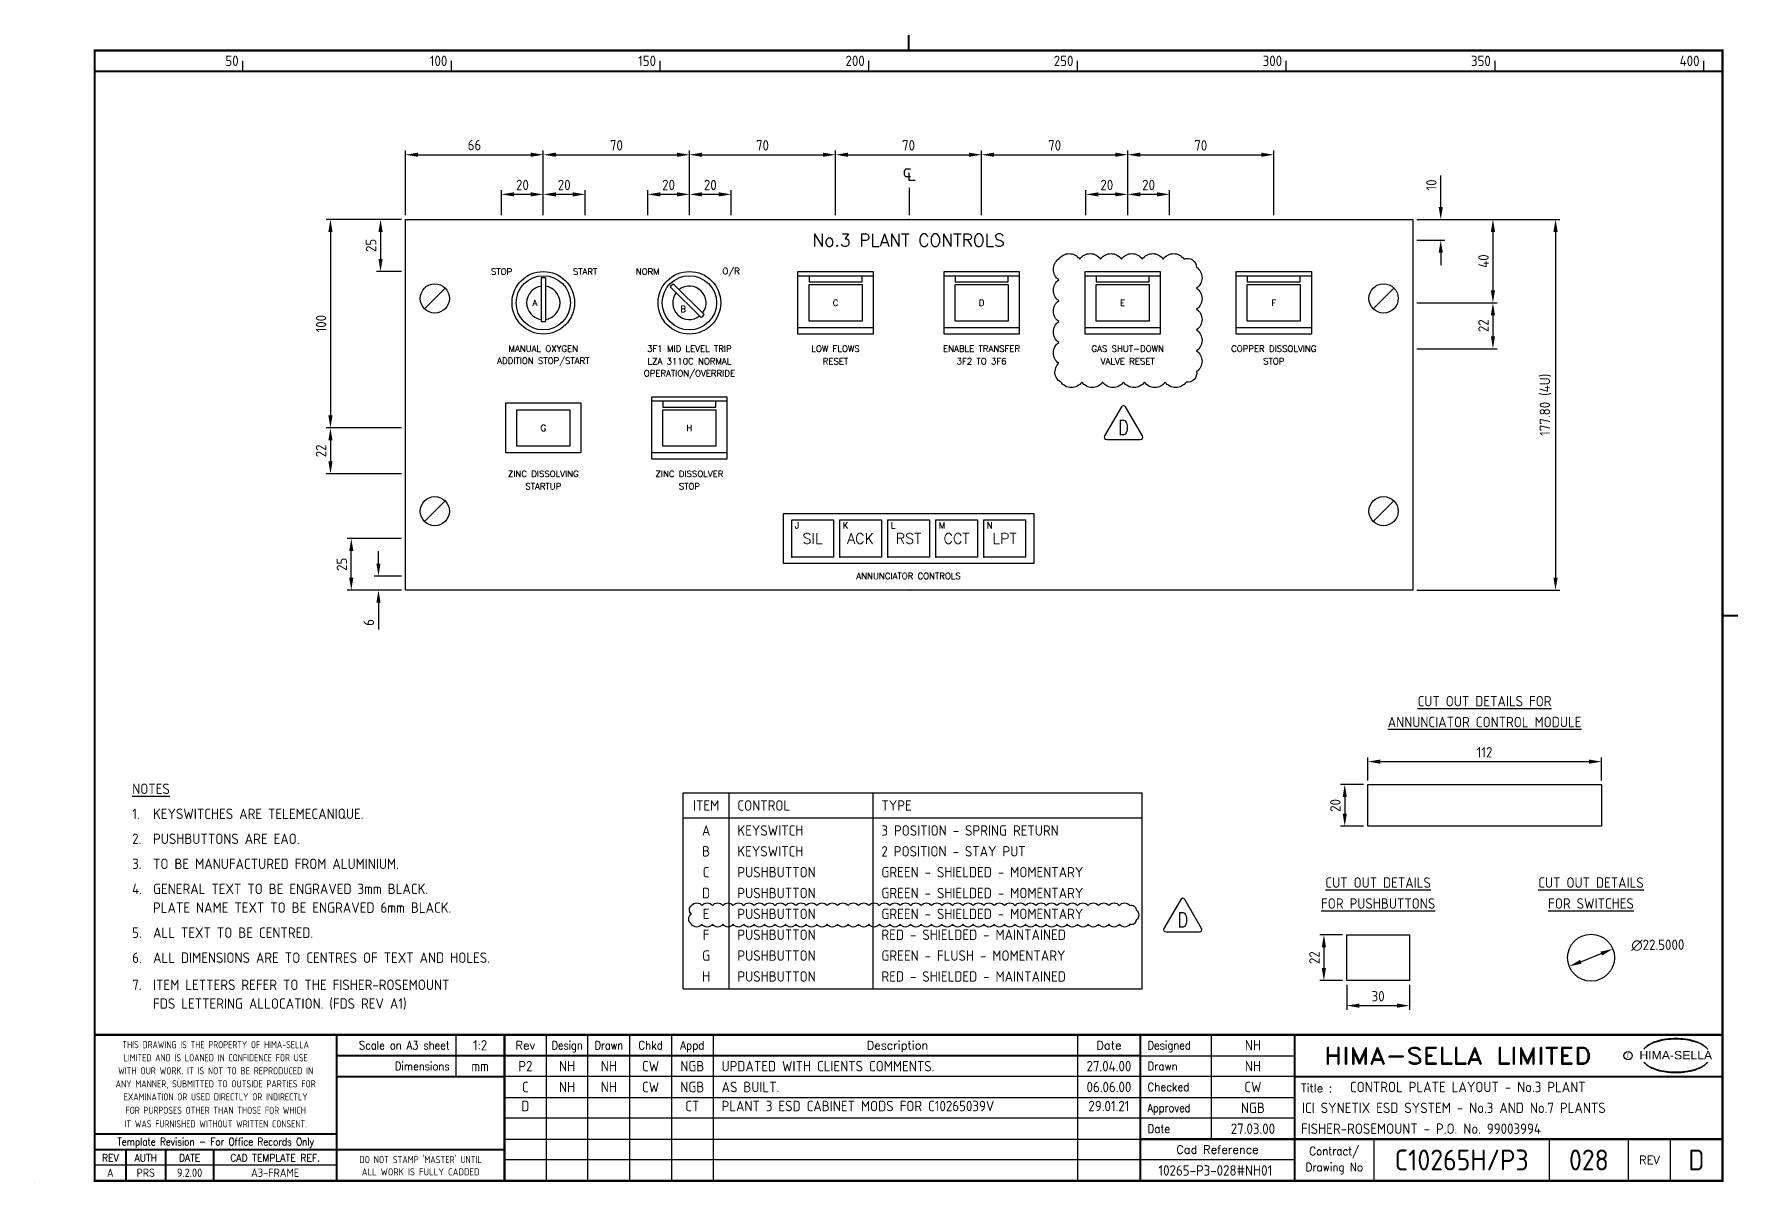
# Model space of a CAD drawing. Extents: x 0 to 817, y 0 to 551.
import ezdxf
from ezdxf.enums import TextEntityAlignment as Align

# ---------------------------------------------------------------- set-up
doc = ezdxf.new("R2010")
doc.units = 0
doc.header["$LTSCALE"] = 0.25
doc.header["$MEASUREMENT"] = 0
doc.header["$PDSIZE"] = 1
doc.layers.get('0').update_dxf_attribs({"color": 41, "linetype": 'CONTINUOUS'})
doc.layers.get('DEFPOINTS').update_dxf_attribs({"linetype": 'CONTINUOUS'})
for name, color, linetype in [('00-DRG_FRAME', 12, 'CONTINUOUS'), ('01-DRAW', 7, 'CONTINUOUS'), ('02-TEXT', 2, 'CONTINUOUS'), ('03-DIM', 3, 'CONTINUOUS')]:
    doc.layers.add(name, color=color, linetype=linetype)
doc.styles.add('ARIAL', font='arial.ttf', dxfattribs={"height": 2.5})
doc.styles.add('ISO', font='iso.shx')
doc.styles.add('ROMAND', font='ROMAND')
doc.styles.add('ROMANS', font='romans.shx')
doc.dimstyles.get("Standard").update_dxf_attribs({"dimscale": 2, "dimtxt": 2.5, "dimasz": 3, "dimexe": 1, "dimexo": 1, "dimgap": 1, "dimtad": 1, "dimdec": 4, "dimzin": 0, "dimdsep": 46, "dimtxsty": 'ISO', "dimcen": -3, "dimclrd": 256, "dimclre": 256, "dimclrt": 2, "dimadec": 0, "dimazin": 0, "dimtfac": 1, "dimtdec": 4, "dimtofl": 0, "dimtmove": 0, "dimatfit": 0, "dimfxl": 1, "dimtolj": 1, "dimtzin": 0, "dimarcsym": 0})

msp = doc.modelspace()

# ---------------------------------------------------------------- texts
at = {"layer": '00-DRG_FRAME', "style": 'ISO'}
for s, p in [('50', (98, 535.5)), ('100', (198, 535.5)), ('150', (298, 535.5)), ('200', (398, 535.5)), ('250', (498, 535.5)), ('300', (598, 535.5)), ('350', (698, 535.5)), ('400', (798, 535.5))]:
    msp.add_text(s, height=5, dxfattribs=at).set_placement(p, align=Align.RIGHT)
at = {"layer": '00-DRG_FRAME', "color": 3, "style": 'ISO'}
for s, width, p in [('THIS DRAWING IS THE PROPERTY OF HIMA-SELLA', 0.9, (87, 66.28868)), ("DO NOT STAMP 'MASTER' UNTIL", 0.95, (185.2, 11.53868))]:
    msp.add_text(s, height=3.4, dxfattribs=dict(at, width=width)).set_placement(p, align=Align.MIDDLE)
at = {"layer": '00-DRG_FRAME', "color": 4, "style": 'ROMAND', "width": 0.87}
for s, p in [('Scale on A3 sheet', (199.07891, 63.99295)), ('Dimensions', (199.07891, 54.01389))]:
    msp.add_text(s, height=4, dxfattribs=at).set_placement(p, align=Align.RIGHT)
at = {"layer": '00-DRG_FRAME', "color": 4, "style": 'ROMAND'}
for s, p in [('Rev', (235.4, 64)), ('Description', (413.7, 64)), ('Date', (515, 64))]:
    msp.add_text(s, height=4, dxfattribs=at).set_placement(p, align=Align.CENTER)
for s, width, p in [('Design', 0.85, (255.4, 64)), ('Drawn', 0.85, (275.4, 64)), ('Chkd', 0.9, (295.4, 64)), ('Appd', 0.9, (315.4, 64))]:
    msp.add_text(s, height=4, dxfattribs=dict(at, width=width)).set_placement(p, align=Align.CENTER)
for s, width, p in [('Designed', 0.87, (533.5, 64)), ('Drawn', 0.9, (533.5, 54)), ('Checked', 0.9, (533.5, 44)), ('Approved', 0.85, (533.5, 34)), ('Date', 0.9, (533.5, 24))]:
    msp.add_text(s, height=4, dxfattribs=dict(at, width=width)).set_placement(p)
at = {"layer": '00-DRG_FRAME', "color": 3, "style": 'ISO'}
for s, width, p in [('LIMITED AND IS LOANED IN CONFIDENCE FOR USE', 0.9, (87, 60.03868)), ('ANY MANNER, SUBMITTED TO OUTSIDE PARTIES FOR', 0.87, (87, 47.52579)), ('WITH OUR WORK. IT IS NOT TO BE REPRODUCED IN', 0.87, (87, 53.77579)), ('EXAMINATION OR USED DIRECTLY OR INDIRECTLY', 0.9, (87, 41.27579)), ('FOR PURPOSES OTHER THAN THOSE FOR WHICH', 0.9, (87, 34.81086)), ('IT WAS FURNISHED WITHOUT WRITTEN CONSENT.', 0.9, (87, 28.31086))]:
    msp.add_text(s, height=3.4, dxfattribs=dict(at, width=width)).set_placement(p, align=Align.MIDDLE_CENTER)
at = {"layer": '00-DRG_FRAME', "style": 'ROMAND', "width": 1.15}
msp.add_text('HIMA-SELLA LIMITED', height=8, dxfattribs=at).set_placement((682.19298, 61), align=Align.MIDDLE)
at = {"layer": '00-DRG_FRAME', "color": 3, "style": 'ISO', "width": 0.9}
msp.add_text('C', height=2, dxfattribs=at).set_placement((763.68716, 60), align=Align.CENTER)
at = {"layer": '00-DRG_FRAME', "style": 'ARIAL', "width": 1.05}
msp.add_text('HIMA-SELLA', height=4, dxfattribs=at).set_placement((786.60448, 59.25852), align=Align.CENTER)
at = {"layer": '00-DRG_FRAME', "color": 4, "style": 'ROMAND'}
msp.add_text('Title :', height=4, dxfattribs=at).set_placement((607, 43.5))
for s, height, width, p in [('Template Revision - For Office Records Only', 3.6, 0.85, (87, 19.25)), ('Contract/', 4, 0.9, (623, 15)), ('REV', 3.6, 0.9, (36.5, 12)), ('AUTH', 3.6, 0.9, (53.5, 12)), ('DATE', 3.6, 0.9, (74.5, 12)), ('CAD TEMPLATE REF.', 3.6, 0.9, (115.5, 12)), ('Drawing No', 4, 0.9, (623, 7))]:
    msp.add_text(s, height=height, dxfattribs=dict(at, width=width)).set_placement(p, align=Align.MIDDLE)
for s, p in [('Cad Reference', (567, 16)), ('REV', (774, 11))]:
    msp.add_text(s, height=4, dxfattribs=at).set_placement(p, align=Align.MIDDLE)
at = {"layer": '00-DRG_FRAME', "color": 41, "style": 'ISO'}
for s, p in [('A', (36.5, 2.9)), ('PRS', (53.5, 2.9)), ('9.2.00', (74.5, 2.9)), ('A3-FRAME', (115.5, 2.9))]:
    msp.add_text(s, height=4, dxfattribs=at).set_placement(p, align=Align.CENTER)
at = {"layer": '00-DRG_FRAME', "color": 3, "style": 'ISO'}
msp.add_text('ALL WORK IS FULLY CADDED', height=3.4, dxfattribs=at).set_placement((185.2, 5.28868), align=Align.MIDDLE_CENTER)
at = {"layer": '02-TEXT'}
for s, height, style, p in [('No.3 PLANT CONTROLS', 6, 'ROMANS', (419, 452)), ('STOP', 3, 'ROMANS', (224, 437)), ('START', 3, 'ROMANS', (264, 437)), ('NORM', 3, 'ROMANS', (294, 437)), ('O/R', 3, 'ROMANS', (334, 437)), ('MANUAL OXYGEN', 3, 'ROMANS', (244, 400)), ('3F1 MID LEVEL TRIP', 3, 'ROMANS', (314, 400)), ('LOW FLOWS', 3, 'ROMANS', (384, 400)), ('ENABLE TRANSFER', 3, 'ROMANS', (454, 400)), ('GAS SHUT-DOWN', 3, 'ROMANS', (524, 400)), ('COPPER DISSOLVING', 3, 'ROMANS', (594, 400)), ('ADDITION STOP/START', 3, 'ROMANS', (244, 394)), ('LZA 3110C NORMAL', 3, 'ROMANS', (314, 394)), ('RESET', 3, 'ROMANS', (384, 394)), ('3F2 TO 3F6', 3, 'ROMANS', (454, 394)), ('VALVE RESET', 3, 'ROMANS', (524, 394)), ('STOP', 3, 'ROMANS', (594, 394)), ('OPERATION/OVERRIDE', 3, 'ROMANS', (314, 388)), ('ZINC DISSOLVING', 3, 'ROMANS', (244, 340)), ('STARTUP', 3, 'ROMANS', (244, 334)), ('ZINC DISSOLVER', 3, 'ROMANS', (314, 340)), ('STOP', 3, 'ROMANS', (314, 334)), ('SIL', 5, 'ROMANS', (373, 309)), ('ACK', 5, 'ROMANS', (396, 309)), ('RST', 5, 'ROMANS', (419, 309)), ('CCT', 5, 'ROMANS', (442, 309)), ('LPT', 5, 'ROMANS', (465, 309)), ('ANNUNCIATOR CONTROLS', 3, 'ROMANS', (419, 291)), ('%%UCUT OUT DETAILS FOR', 5, 'ISO', (695, 231)), ('%%UANNUNCIATOR CONTROL MODULE', 5, 'ISO', (695, 221)), ('ITEM', 5, 'ISO', (322, 181)), ('A', 5, 'ISO', (322, 169)), ('B', 5, 'ISO', (322, 159)), ('C', 5, 'ISO', (322, 149)), ('D', 5, 'ISO', (322, 139)), ('%%UCUT OUT DETAILS', 5, 'ISO', (644, 144)), ('%%UCUT OUT DETAILS', 5, 'ISO', (746, 144)), ('E', 5, 'ISO', (322, 129)), ('%%UFOR PUSHBUTTONS', 5, 'ISO', (644, 134)), ('%%UFOR SWITCHES', 5, 'ISO', (746, 134)), ('F', 5, 'ISO', (322, 119)), ('G', 5, 'ISO', (322, 109)), ('H', 5, 'ISO', (322, 99))]:
    msp.add_text(s, height=height, dxfattribs=dict(at, style=style)).set_placement(p, align=Align.MIDDLE)
at = {"layer": '02-TEXT', "color": 3, "style": 'ROMANS'}
for s, p in [('A', (240, 422)), ('B', (311, 419)), ('C', (384, 422)), ('D', (454, 422)), ('E', (521.55459, 422)), ('F', (594, 422)), ('G', (244, 362)), ('H', (314, 362))]:
    msp.add_text(s, height=3, dxfattribs=at).set_placement(p, align=Align.MIDDLE)
for s, p in [('J', (364.5, 315.25)), ('K', (387.5, 315.25)), ('L', (410.5, 315.25)), ('M', (433.5, 315.25)), ('N', (456.5, 315.25))]:
    msp.add_text(s, height=3, dxfattribs=at).set_placement(p, align=Align.MIDDLE_LEFT)
at = {"layer": '02-TEXT', "style": 'ISO'}
for s, p in [('%%UNOTES', (47, 189)), ('CONTROL', (337, 181)), ('TYPE', (406, 181)), ('1.', (47, 177)), ('KEYSWITCHES ARE TELEMECANIQUE.', (57, 177)), ('2.', (47, 165)), ('PUSHBUTTONS ARE EAO.', (57, 165)), ('KEYSWITCH', (337, 169)), ('3 POSITION - SPRING RETURN', (406, 169)), ('3.', (47, 153)), ('TO BE MANUFACTURED FROM ALUMINIUM.', (57, 153)), ('KEYSWITCH', (337, 159)), ('2 POSITION - STAY PUT', (406, 159)), ('PUSHBUTTON', (337, 149)), ('GREEN - SHIELDED - MOMENTARY', (406, 149)), ('4.', (47, 141)), ('GENERAL TEXT TO BE ENGRAVED 3mm BLACK.', (57, 141)), ('PUSHBUTTON', (337, 139)), ('GREEN - SHIELDED - MOMENTARY', (406, 139)), ('PLATE NAME TEXT TO BE ENGRAVED 6mm BLACK.', (57, 132)), ('PUSHBUTTON', (337, 129)), ('GREEN - SHIELDED - MOMENTARY', (406, 129)), ('5.', (47, 120)), ('ALL TEXT TO BE CENTRED.', (57, 120)), ('PUSHBUTTON', (337, 119)), ('RED - SHIELDED - MAINTAINED', (406, 119)), ('6.', (47, 108)), ('ALL DIMENSIONS ARE TO CENTRES OF TEXT AND HOLES.', (57, 108)), ('PUSHBUTTON', (337, 109)), ('GREEN - FLUSH - MOMENTARY', (406, 109)), ('PUSHBUTTON', (337, 99)), ('RED - SHIELDED - MAINTAINED', (406, 99)), ('7.', (47, 95)), ('ITEM LETTERS REFER TO THE FISHER-ROSEMOUNT', (57, 95)), ('FDS LETTERING ALLOCATION. (FDS REV A1)', (57, 86))]:
    msp.add_text(s, height=5, dxfattribs=at).set_placement(p, align=Align.MIDDLE_LEFT)

# ---------------------------------------------------------------- blocks, each defined once
blk = doc.blocks.new('A3-TITLE')
at = {"style": 'ISO'}
blk.add_attdef('TITLE_1', (318.75, 21.75), '', height=2.5, dxfattribs=at)
for tag, p in [('DRGNO', (372.5, 3)), ('REV.', (398.25, 3))]:
    blk.add_attdef(tag, text='', height=5, dxfattribs=at).set_placement(p, align=Align.CENTER)
blk = doc.blocks.new('*D9')
at = {"linetype": 'ByBlock'}
for p, q in [((390, 493), (448, 493)), ((454, 464), (454, 495))]:
    blk.add_line(p, q, dxfattribs=at)
for points in [[(390, 494), (390, 492), (384, 493)], [(448, 494), (448, 492), (454, 493)]]:
    blk.add_solid(points, dxfattribs=at)
at = {"layer": 'DEFPOINTS', "color": 0, "linetype": 'ByBlock'}
for p in [(454, 493), (384, 462), (454, 462)]:
    blk.add_point(p, dxfattribs=at)
at = {"color": 2, "linetype": 'ByBlock', "insert": (419, 497.5), "char_height": 5, "attachment_point": 5, "style": 'ISO'}
blk.add_mtext('\\A1;70', dxfattribs=at)
blk = doc.blocks.new('4U')
for p, q in [((-241.3, 0), (241.3, 0)), ((-241.3, -177.8), (-241.3, 0)), ((241.3, 0), (241.3, -177.8)), ((-222.35025, -32.95026), (-232.24974, -42.84975)), ((232.24974, -32.95026), (222.35025, -42.84975)), ((-222.35025, -134.95025), (-232.24974, -144.84974)), ((232.24974, -134.95025), (222.35025, -144.84974)), ((241.3, -177.8), (-241.3, -177.8))]:
    blk.add_line(p, q)
for centre in [(-227.3, -37.9), (227.3, -37.9), (-227.3, -139.9), (227.3, -139.9)]:
    blk.add_circle(centre, 7)
for p in [(0, 0), (0, -177.8)]:
    blk.add_point(p)
blk = doc.blocks.new('*D10')
at = {"linetype": 'ByBlock'}
for p, q in [((176, 309), (150, 309)), ((152, 290.2), (152, 303)), ((176, 284.2), (150, 284.2))]:
    blk.add_line(p, q, dxfattribs=at)
for points in [[(151, 303), (153, 303), (152, 309)], [(151, 290.2), (153, 290.2), (152, 284.2)]]:
    blk.add_solid(points, dxfattribs=at)
at = {"layer": 'DEFPOINTS', "color": 0, "linetype": 'ByBlock'}
for p in [(152, 309), (178, 309), (178, 284.2)]:
    blk.add_point(p, dxfattribs=at)
at = {"color": 2, "linetype": 'ByBlock', "insert": (147.43, 296.6), "char_height": 5, "attachment_point": 5, "rotation": 90, "style": 'ISO'}
blk.add_mtext('\\A1;25', dxfattribs=at)
blk = doc.blocks.new('*D11')
at = {"linetype": 'ByBlock'}
for p, q in [((142, 356), (142, 346)), ((176, 340), (140, 340))]:
    blk.add_line(p, q, dxfattribs=at)
for points in [[(141, 356), (143, 356), (142, 362)], [(141, 346), (143, 346), (142, 340)]]:
    blk.add_solid(points, dxfattribs=at)
at = {"layer": 'DEFPOINTS', "color": 0, "linetype": 'ByBlock'}
for p in [(178, 362), (142, 340), (178, 340)]:
    blk.add_point(p, dxfattribs=at)
at = {"color": 2, "linetype": 'ByBlock', "insert": (137.5, 351), "char_height": 5, "attachment_point": 5, "rotation": 90, "style": 'ISO'}
blk.add_mtext('\\A1;22', dxfattribs=at)
blk = doc.blocks.new('*D12')
at = {"linetype": 'ByBlock'}
for p, q in [((176, 462), (140, 462)), ((142, 456), (142, 368)), ((176, 362), (140, 362))]:
    blk.add_line(p, q, dxfattribs=at)
for points in [[(141, 456), (143, 456), (142, 462)], [(141, 368), (143, 368), (142, 362)]]:
    blk.add_solid(points, dxfattribs=at)
at = {"layer": 'DEFPOINTS', "color": 0, "linetype": 'ByBlock'}
for p in [(178, 462), (142, 362), (178, 362)]:
    blk.add_point(p, dxfattribs=at)
at = {"color": 2, "linetype": 'ByBlock', "insert": (137.5, 412), "char_height": 5, "attachment_point": 5, "rotation": 90, "style": 'ISO'}
blk.add_mtext('\\A1;100', dxfattribs=at)
blk = doc.blocks.new('*D13')
at = {"linetype": 'ByBlock'}
for p, q in [((250, 493), (308, 493)), ((314, 464), (314, 495))]:
    blk.add_line(p, q, dxfattribs=at)
for points in [[(250, 494), (250, 492), (244, 493)], [(308, 494), (308, 492), (314, 493)]]:
    blk.add_solid(points, dxfattribs=at)
at = {"layer": 'DEFPOINTS', "color": 0, "linetype": 'ByBlock'}
for p in [(314, 493), (244, 462), (314, 462)]:
    blk.add_point(p, dxfattribs=at)
at = {"color": 2, "linetype": 'ByBlock', "insert": (279, 497.5), "char_height": 5, "attachment_point": 5, "style": 'ISO'}
blk.add_mtext('\\A1;70', dxfattribs=at)
blk = doc.blocks.new('*D14')
at = {"linetype": 'ByBlock'}
for p, q in [((178, 464), (178, 495)), ((184, 493), (238, 493)), ((244, 464), (244, 495))]:
    blk.add_line(p, q, dxfattribs=at)
for points in [[(184, 494), (184, 492), (178, 493)], [(238, 494), (238, 492), (244, 493)]]:
    blk.add_solid(points, dxfattribs=at)
at = {"layer": 'DEFPOINTS', "color": 0, "linetype": 'ByBlock'}
for p in [(244, 493), (178, 462), (244, 462)]:
    blk.add_point(p, dxfattribs=at)
at = {"color": 2, "linetype": 'ByBlock', "insert": (211, 497.63), "char_height": 5, "attachment_point": 5, "style": 'ISO'}
blk.add_mtext('\\A1;66', dxfattribs=at)
blk = doc.blocks.new('*D15')
at = {"linetype": 'ByBlock'}
for p, q in [((320, 493), (378, 493)), ((384, 464), (384, 495))]:
    blk.add_line(p, q, dxfattribs=at)
for points in [[(320, 494), (320, 492), (314, 493)], [(378, 494), (378, 492), (384, 493)]]:
    blk.add_solid(points, dxfattribs=at)
at = {"layer": 'DEFPOINTS', "color": 0, "linetype": 'ByBlock'}
for p in [(384, 493), (314, 462), (384, 462)]:
    blk.add_point(p, dxfattribs=at)
at = {"color": 2, "linetype": 'ByBlock', "insert": (349, 497.5), "char_height": 5, "attachment_point": 5, "style": 'ISO'}
blk.add_mtext('\\A1;70', dxfattribs=at)
blk = doc.blocks.new('*D16')
at = {"linetype": 'ByBlock'}
blk.add_line((741.13, 106.05), (750.87, 109.95), dxfattribs=at)
for points in [[(740.75, 106.98), (741.5, 105.12), (735.55, 103.82)], [(750.5, 110.88), (751.25, 109.02), (756.45, 112.18)]]:
    blk.add_solid(points, dxfattribs=at)
at = {"layer": 'DEFPOINTS', "color": 0, "linetype": 'ByBlock'}
for p in [(756.45, 112.18), (735.55, 103.82)]:
    blk.add_point(p, dxfattribs=at)
at = {"color": 2, "linetype": 'ByBlock', "insert": (778, 114), "char_height": 5, "attachment_point": 5, "rotation": 0.5, "style": 'ISO'}
blk.add_mtext('\\A1;∅22.5000', dxfattribs=at)
blk = doc.blocks.new('*D17')
at = {"linetype": 'ByBlock'}
for p, q in [((460, 493), (518, 493)), ((524, 464), (524, 495))]:
    blk.add_line(p, q, dxfattribs=at)
for points in [[(460, 494), (460, 492), (454, 493)], [(518, 494), (518, 492), (524, 493)]]:
    blk.add_solid(points, dxfattribs=at)
at = {"layer": 'DEFPOINTS', "color": 0, "linetype": 'ByBlock'}
for p in [(524, 493), (454, 462), (524, 462)]:
    blk.add_point(p, dxfattribs=at)
at = {"color": 2, "linetype": 'ByBlock', "insert": (489, 497.5), "char_height": 5, "attachment_point": 5, "style": 'ISO'}
blk.add_mtext('\\A1;70', dxfattribs=at)
blk = doc.blocks.new('*D18')
at = {"linetype": 'ByBlock'}
for p, q in [((530, 493), (588, 493)), ((594, 464), (594, 495))]:
    blk.add_line(p, q, dxfattribs=at)
for points in [[(530, 494), (530, 492), (524, 493)], [(588, 494), (588, 492), (594, 493)]]:
    blk.add_solid(points, dxfattribs=at)
at = {"layer": 'DEFPOINTS', "color": 0, "linetype": 'ByBlock'}
for p in [(594, 493), (524, 462), (594, 462)]:
    blk.add_point(p, dxfattribs=at)
at = {"color": 2, "linetype": 'ByBlock', "insert": (559, 497.5), "char_height": 5, "attachment_point": 5, "style": 'ISO'}
blk.add_mtext('\\A1;70', dxfattribs=at)
blk = doc.blocks.new('*D19')
at = {"linetype": 'ByBlock'}
for p, q in [((639, 193), (639, 204)), ((645, 202), (745, 202)), ((751, 193), (751, 204))]:
    blk.add_line(p, q, dxfattribs=at)
for points in [[(645, 203), (645, 201), (639, 202)], [(745, 203), (745, 201), (751, 202)]]:
    blk.add_solid(points, dxfattribs=at)
at = {"layer": 'DEFPOINTS', "color": 0, "linetype": 'ByBlock'}
for p in [(751, 202), (639, 191), (751, 191)]:
    blk.add_point(p, dxfattribs=at)
at = {"color": 2, "linetype": 'ByBlock', "insert": (695, 206.5), "char_height": 5, "attachment_point": 5, "style": 'ISO'}
blk.add_mtext('\\A1;112', dxfattribs=at)
blk = doc.blocks.new('*D20')
at = {"linetype": 'ByBlock'}
for p, q in [((637, 191), (626, 191)), ((628, 185), (628, 177)), ((637, 171), (626, 171))]:
    blk.add_line(p, q, dxfattribs=at)
for points in [[(627, 185), (629, 185), (628, 191)], [(627, 177), (629, 177), (628, 171)]]:
    blk.add_solid(points, dxfattribs=at)
at = {"layer": 'DEFPOINTS', "color": 0, "linetype": 'ByBlock'}
for p in [(639, 191), (628, 171), (639, 171)]:
    blk.add_point(p, dxfattribs=at)
at = {"color": 2, "linetype": 'ByBlock', "insert": (623.5, 181), "char_height": 5, "attachment_point": 5, "rotation": 90, "style": 'ISO'}
blk.add_mtext('\\A1;20', dxfattribs=at)
blk = doc.blocks.new('*D21')
at = {"linetype": 'ByBlock'}
for p, q in [((662.6, 462), (731, 462)), ((729, 456), (729, 290.2)), ((662.6, 284.2), (731, 284.2))]:
    blk.add_line(p, q, dxfattribs=at)
for points in [[(728, 456), (730, 456), (729, 462)], [(728, 290.2), (730, 290.2), (729, 284.2)]]:
    blk.add_solid(points, dxfattribs=at)
at = {"layer": 'DEFPOINTS', "color": 0, "linetype": 'ByBlock'}
for p in [(660.6, 462), (660.6, 284.2), (729, 284.2)]:
    blk.add_point(p, dxfattribs=at)
at = {"color": 2, "linetype": 'ByBlock', "insert": (724.14, 373.1), "char_height": 5, "attachment_point": 5, "rotation": 90, "style": 'ISO'}
blk.add_mtext('\\A1;177.80 (4U)', dxfattribs=at)
blk = doc.blocks.new('A3-REVA')
at = {"style": 'ISO'}
for tag, p in [('DESIGNED', (292, 31.75)), ('A', (117.7, 26.75)), ('DES', (127.7, 26.75)), ('DRN', (137.7, 26.75)), ('CHKD', (147.7, 26.75)), ('APPD', (157.7, 26.75)), ('DATE', (258, 26.75)), ('DRAWN', (292, 26.75)), ('CHECKED', (292, 21.75)), ('APPD', (292, 16.75)), ('DATE', (292, 11.75))]:
    blk.add_attdef(tag, text='', height=2.5, dxfattribs=at).set_placement(p, align=Align.CENTER)
blk.add_attdef('DESCRIPTION', (164.7, 26.75), '', height=2.5, dxfattribs=at)
blk = doc.blocks.new('A3-REVB')
at = {"style": 'ISO'}
for tag, p in [('B', (117.7, 21.75)), ('DES', (127.7, 21.75)), ('DRN', (137.7, 21.75)), ('CHKD', (147.7, 21.75)), ('APPD', (157.7, 21.75)), ('DATE', (258, 21.75))]:
    blk.add_attdef(tag, text='', height=2.5, dxfattribs=at).set_placement(p, align=Align.CENTER)
blk.add_attdef('DESCRIPTION', (164.7, 21.75), '', height=2.5, dxfattribs=at)
blk = doc.blocks.new('A3-CONTRACT')
at = {"style": 'ISO'}
for tag, height, p in [('SCALE', 2.5, (106.86, 31.75)), ('DIMS', 2.5, (106.86, 26.75)), ('CAD-REF', 2.5, (282, 1.75)), ('CONTRACT', 5, (342, 3))]:
    blk.add_attdef(tag, text='', height=height, dxfattribs=at).set_placement(p, align=Align.CENTER)
for tag, p in [('TITLE_2', (303.75, 16.75)), ('TITLE_3', (303.5, 11.75))]:
    blk.add_attdef(tag, p, '', height=2.5, dxfattribs=at)
blk = doc.blocks.new('*D25')
at = {"linetype": 'ByBlock'}
for p, q in [((627, 119), (616, 119)), ((618, 113), (618, 103)), ((627, 97), (616, 97))]:
    blk.add_line(p, q, dxfattribs=at)
for points in [[(617, 113), (619, 113), (618, 119)], [(617, 103), (619, 103), (618, 97)]]:
    blk.add_solid(points, dxfattribs=at)
at = {"layer": 'DEFPOINTS', "color": 0, "linetype": 'ByBlock'}
for p in [(629, 119), (618, 97), (629, 97)]:
    blk.add_point(p, dxfattribs=at)
at = {"color": 2, "linetype": 'ByBlock', "insert": (613.5, 108), "char_height": 5, "attachment_point": 5, "rotation": 90, "style": 'ISO'}
blk.add_mtext('\\A1;22', dxfattribs=at)
blk = doc.blocks.new('*D26')
at = {"linetype": 'ByBlock'}
for p, q in [((629, 95), (629, 83)), ((659, 95), (659, 83)), ((635, 85), (653, 85))]:
    blk.add_line(p, q, dxfattribs=at)
for points in [[(635, 86), (635, 84), (629, 85)], [(653, 86), (653, 84), (659, 85)]]:
    blk.add_solid(points, dxfattribs=at)
at = {"layer": 'DEFPOINTS', "color": 0, "linetype": 'ByBlock'}
for p in [(629, 97), (659, 97), (659, 85)]:
    blk.add_point(p, dxfattribs=at)
at = {"color": 2, "linetype": 'ByBlock', "insert": (644, 89.5), "char_height": 5, "attachment_point": 5, "style": 'ISO'}
blk.add_mtext('\\A1;30', dxfattribs=at)
blk = doc.blocks.new('*D27')
at = {"linetype": 'ByBlock'}
for p, q in [((662.6, 462), (701, 462)), ((699, 456), (699, 428)), ((662.6, 422), (701, 422))]:
    blk.add_line(p, q, dxfattribs=at)
for points in [[(698, 456), (700, 456), (699, 462)], [(698, 428), (700, 428), (699, 422)]]:
    blk.add_solid(points, dxfattribs=at)
at = {"layer": 'DEFPOINTS', "color": 0, "linetype": 'ByBlock'}
for p in [(660.6, 462), (660.6, 422), (699, 422)]:
    blk.add_point(p, dxfattribs=at)
at = {"color": 2, "linetype": 'ByBlock', "insert": (694.5, 442), "char_height": 5, "attachment_point": 5, "rotation": 90, "style": 'ISO'}
blk.add_mtext('\\A1;40', dxfattribs=at)
blk = doc.blocks.new('*D28')
at = {"linetype": 'ByBlock'}
for p, q in [((662.6, 422), (701, 422)), ((699, 416), (699, 406)), ((662.6, 400), (701, 400))]:
    blk.add_line(p, q, dxfattribs=at)
for points in [[(698, 416), (700, 416), (699, 422)], [(698, 406), (700, 406), (699, 400)]]:
    blk.add_solid(points, dxfattribs=at)
at = {"layer": 'DEFPOINTS', "color": 0, "linetype": 'ByBlock'}
for p in [(660.6, 422), (660.6, 400), (699, 400)]:
    blk.add_point(p, dxfattribs=at)
at = {"color": 2, "linetype": 'ByBlock', "insert": (694.5, 411), "char_height": 5, "attachment_point": 5, "rotation": 90, "style": 'ISO'}
blk.add_mtext('\\A1;22', dxfattribs=at)
blk = doc.blocks.new('*D29')
at = {"linetype": 'ByBlock'}
for p, q in [((176, 462), (164, 462)), ((166, 456), (166, 443)), ((176, 437), (164, 437))]:
    blk.add_line(p, q, dxfattribs=at)
for points in [[(165, 456), (167, 456), (166, 462)], [(165, 443), (167, 443), (166, 437)]]:
    blk.add_solid(points, dxfattribs=at)
at = {"layer": 'DEFPOINTS', "color": 0, "linetype": 'ByBlock'}
for p in [(178, 462), (166, 437), (178, 437)]:
    blk.add_point(p, dxfattribs=at)
at = {"color": 2, "linetype": 'ByBlock', "insert": (161.43, 449.5), "char_height": 5, "attachment_point": 5, "rotation": 90, "style": 'ISO'}
blk.add_mtext('\\A1;25', dxfattribs=at)
blk = doc.blocks.new('*D30')
at = {"linetype": 'ByBlock'}
for p, q in [((224, 464), (224, 476)), ((238, 474), (230, 474)), ((244, 464), (244, 476))]:
    blk.add_line(p, q, dxfattribs=at)
for points in [[(230, 475), (230, 473), (224, 474)], [(238, 475), (238, 473), (244, 474)]]:
    blk.add_solid(points, dxfattribs=at)
at = {"layer": 'DEFPOINTS', "color": 0, "linetype": 'ByBlock'}
for p in [(224, 474), (224, 462), (244, 462)]:
    blk.add_point(p, dxfattribs=at)
at = {"color": 2, "linetype": 'ByBlock', "insert": (234, 478.5), "char_height": 5, "attachment_point": 5, "style": 'ISO'}
blk.add_mtext('\\A1;20', dxfattribs=at)
blk = doc.blocks.new('*D31')
at = {"linetype": 'ByBlock'}
for p, q in [((244, 464), (244, 476)), ((258, 474), (250, 474)), ((264, 464), (264, 476))]:
    blk.add_line(p, q, dxfattribs=at)
for points in [[(250, 475), (250, 473), (244, 474)], [(258, 475), (258, 473), (264, 474)]]:
    blk.add_solid(points, dxfattribs=at)
at = {"layer": 'DEFPOINTS', "color": 0, "linetype": 'ByBlock'}
for p in [(244, 474), (244, 462), (264, 462)]:
    blk.add_point(p, dxfattribs=at)
at = {"color": 2, "linetype": 'ByBlock', "insert": (254, 478.5), "char_height": 5, "attachment_point": 5, "style": 'ISO'}
blk.add_mtext('\\A1;20', dxfattribs=at)
blk = doc.blocks.new('*D33')
at = {"linetype": 'ByBlock'}
for p, q in [((314, 464), (314, 476)), ((328, 474), (320, 474)), ((334, 464), (334, 476))]:
    blk.add_line(p, q, dxfattribs=at)
for points in [[(320, 475), (320, 473), (314, 474)], [(328, 475), (328, 473), (334, 474)]]:
    blk.add_solid(points, dxfattribs=at)
at = {"layer": 'DEFPOINTS', "color": 0, "linetype": 'ByBlock'}
for p in [(314, 474), (314, 462), (334, 462)]:
    blk.add_point(p, dxfattribs=at)
at = {"color": 2, "linetype": 'ByBlock', "insert": (324, 478.5), "char_height": 5, "attachment_point": 5, "style": 'ISO'}
blk.add_mtext('\\A1;20', dxfattribs=at)
blk = doc.blocks.new('*D32')
at = {"linetype": 'ByBlock'}
for p, q in [((294, 464), (294, 476)), ((308, 474), (300, 474)), ((314, 464), (314, 476))]:
    blk.add_line(p, q, dxfattribs=at)
for points in [[(300, 475), (300, 473), (294, 474)], [(308, 475), (308, 473), (314, 474)]]:
    blk.add_solid(points, dxfattribs=at)
at = {"layer": 'DEFPOINTS', "color": 0, "linetype": 'ByBlock'}
for p in [(294, 474), (294, 462), (314, 462)]:
    blk.add_point(p, dxfattribs=at)
at = {"color": 2, "linetype": 'ByBlock', "insert": (304, 478.5), "char_height": 5, "attachment_point": 5, "style": 'ISO'}
blk.add_mtext('\\A1;20', dxfattribs=at)
blk = doc.blocks.new('*D34')
at = {"linetype": 'ByBlock'}
for p, q in [((524, 464), (524, 476)), ((538, 474), (530, 474)), ((544, 464), (544, 476))]:
    blk.add_line(p, q, dxfattribs=at)
for points in [[(530, 475), (530, 473), (524, 474)], [(538, 475), (538, 473), (544, 474)]]:
    blk.add_solid(points, dxfattribs=at)
at = {"layer": 'DEFPOINTS', "color": 0, "linetype": 'ByBlock'}
for p in [(524, 474), (524, 462), (544, 462)]:
    blk.add_point(p, dxfattribs=at)
at = {"color": 2, "linetype": 'ByBlock', "insert": (534, 478.5), "char_height": 5, "attachment_point": 5, "style": 'ISO'}
blk.add_mtext('\\A1;20', dxfattribs=at)
blk = doc.blocks.new('*D35')
at = {"linetype": 'ByBlock'}
for p, q in [((504, 464), (504, 476)), ((518, 474), (510, 474)), ((524, 464), (524, 476))]:
    blk.add_line(p, q, dxfattribs=at)
for points in [[(510, 475), (510, 473), (504, 474)], [(518, 475), (518, 473), (524, 474)]]:
    blk.add_solid(points, dxfattribs=at)
at = {"layer": 'DEFPOINTS', "color": 0, "linetype": 'ByBlock'}
for p in [(504, 474), (504, 462), (524, 462)]:
    blk.add_point(p, dxfattribs=at)
at = {"color": 2, "linetype": 'ByBlock', "insert": (514, 478.5), "char_height": 5, "attachment_point": 5, "style": 'ISO'}
blk.add_mtext('\\A1;20', dxfattribs=at)
blk = doc.blocks.new('*D36')
at = {"linetype": 'ByBlock'}
for p, q in [((674, 468), (674, 483)), ((662.6, 462), (676, 462)), ((662.6, 452), (676, 452)), ((674, 446), (674, 440))]:
    blk.add_line(p, q, dxfattribs=at)
for points in [[(673, 468), (675, 468), (674, 462)], [(673, 446), (675, 446), (674, 452)]]:
    blk.add_solid(points, dxfattribs=at)
at = {"layer": 'DEFPOINTS', "color": 0, "linetype": 'ByBlock'}
for p in [(660.6, 462), (674, 462), (660.6, 452)]:
    blk.add_point(p, dxfattribs=at)
at = {"color": 2, "linetype": 'ByBlock', "insert": (669.5, 478.5), "char_height": 5, "attachment_point": 5, "rotation": 90, "style": 'ISO'}
blk.add_mtext('\\A1;10', dxfattribs=at)
blk = doc.blocks.new('*D37')
at = {"linetype": 'ByBlock'}
for p, q in [((165, 297), (165, 303)), ((176, 291), (163, 291)), ((176, 284.2), (163, 284.2)), ((165, 278.2), (165, 265.32))]:
    blk.add_line(p, q, dxfattribs=at)
for points in [[(164, 297), (166, 297), (165, 291)], [(164, 278.2), (166, 278.2), (165, 284.2)]]:
    blk.add_solid(points, dxfattribs=at)
at = {"layer": 'DEFPOINTS', "color": 0, "linetype": 'ByBlock'}
for p in [(178, 291), (165, 284.2), (178, 284.2)]:
    blk.add_point(p, dxfattribs=at)
at = {"color": 2, "linetype": 'ByBlock', "insert": (160.37, 268.76), "char_height": 5, "attachment_point": 5, "rotation": 90, "style": 'ISO'}
blk.add_mtext('\\A1;6', dxfattribs=at)
blk = doc.blocks.new('TRI-D')
at = {"layer": '01-DRAW'}
blk.add_lwpolyline([(-0.26, 2.55), (-2.34, -1.05, 0.57735), (-2.08, -1.5), (2.08, -1.5, 0.57735), (2.34, -1.05), (0.26, 2.55, 0.57735)], format="xyb", close=True, dxfattribs=at)
at = {"layer": '02-TEXT', "color": 2, "style": 'ROMANS', "width": 0.8}
blk.add_text('D', height=1.8, dxfattribs=at).set_placement((0, 0), align=Align.MIDDLE)

# ---------------------------------------------------------------- dimensions: what is measured, and where the dimension line sits
at = {"layer": '03-DIM'}
for base, p1, p2, text, override, picture, middle in [((244, 493), (178, 462), (244, 462), '66', {"dimscale": 2, "dimtxt": 2.5, "dimasz": 3, "dimexe": 1, "dimexo": 1, "dimgap": 1, "dimtad": 1, "dimtih": 0, "dimtoh": 0, "dimtxsty": 'ISO', "dimcen": 3, "dimclrd": 256, "dimclre": 256, "dimclrt": 2}, '*D14', (211, 497.62795)), ((314, 493), (244, 462), (314, 462), '70', {"dimscale": 2, "dimtxt": 2.5, "dimasz": 3, "dimexe": 1, "dimexo": 1, "dimgap": 1, "dimtad": 1, "dimtih": 0, "dimtoh": 0, "dimtxsty": 'ISO', "dimse1": 1, "dimclrd": 256, "dimclre": 256, "dimclrt": 2, "dimtmove": 2, "dimatfit": 3}, '*D13', (279, 497.50109)), ((384, 493), (314, 462), (384, 462), '70', {"dimscale": 2, "dimtxt": 2.5, "dimasz": 3, "dimexe": 1, "dimexo": 1, "dimgap": 1, "dimtad": 1, "dimtih": 0, "dimtoh": 0, "dimtxsty": 'ISO', "dimse1": 1, "dimclrd": 256, "dimclre": 256, "dimclrt": 2, "dimtmove": 2, "dimatfit": 3}, '*D15', (349, 497.50109)), ((454, 493), (384, 462), (454, 462), '70', {"dimscale": 2, "dimtxt": 2.5, "dimasz": 3, "dimexe": 1, "dimexo": 1, "dimgap": 1, "dimtad": 1, "dimtih": 0, "dimtoh": 0, "dimtxsty": 'ISO', "dimse1": 1, "dimclrd": 256, "dimclre": 256, "dimclrt": 2, "dimtmove": 2, "dimatfit": 3}, '*D9', (419, 497.50109)), ((524, 493), (454, 462), (524, 462), '70', {"dimscale": 2, "dimtxt": 2.5, "dimasz": 3, "dimexe": 1, "dimexo": 1, "dimgap": 1, "dimtad": 1, "dimtih": 0, "dimtoh": 0, "dimtxsty": 'ISO', "dimse1": 1, "dimclrd": 256, "dimclre": 256, "dimclrt": 2, "dimtmove": 2, "dimatfit": 3}, '*D17', (489, 497.50109)), ((594, 493), (524, 462), (594, 462), '70', {"dimscale": 2, "dimtxt": 2.5, "dimasz": 3, "dimexe": 1, "dimexo": 1, "dimgap": 1, "dimtad": 1, "dimtih": 0, "dimtoh": 0, "dimtxsty": 'ISO', "dimse1": 1, "dimclrd": 256, "dimclre": 256, "dimclrt": 2, "dimtmove": 2, "dimatfit": 3}, '*D18', (559, 497.50109)), ((224, 474), (244, 462), (224, 462), '20', {"dimscale": 2, "dimtxt": 2.5, "dimasz": 3, "dimexe": 1, "dimexo": 1, "dimgap": 1, "dimtad": 1, "dimtih": 0, "dimtoh": 0, "dimtxsty": 'ISO', "dimclrd": 256, "dimclre": 256, "dimclrt": 2}, '*D30', (234, 478.50109)), ((244, 474), (264, 462), (244, 462), '20', {"dimscale": 2, "dimtxt": 2.5, "dimasz": 3, "dimexe": 1, "dimexo": 1, "dimgap": 1, "dimtad": 1, "dimtih": 0, "dimtoh": 0, "dimtxsty": 'ISO', "dimclrd": 256, "dimclre": 256, "dimclrt": 2, "dimtmove": 2, "dimatfit": 3}, '*D31', (254, 478.50109)), ((294, 474), (314, 462), (294, 462), '20', {"dimscale": 2, "dimtxt": 2.5, "dimasz": 3, "dimexe": 1, "dimexo": 1, "dimgap": 1, "dimtad": 1, "dimtih": 0, "dimtoh": 0, "dimtxsty": 'ISO', "dimclrd": 256, "dimclre": 256, "dimclrt": 2, "dimtmove": 2, "dimatfit": 3}, '*D32', (304, 478.50109)), ((314, 474), (334, 462), (314, 462), '20', {"dimscale": 2, "dimtxt": 2.5, "dimasz": 3, "dimexe": 1, "dimexo": 1, "dimgap": 1, "dimtad": 1, "dimtih": 0, "dimtoh": 0, "dimtxsty": 'ISO', "dimclrd": 256, "dimclre": 256, "dimclrt": 2, "dimtmove": 2, "dimatfit": 3}, '*D33', (324, 478.50109)), ((504, 474), (524, 462), (504, 462), '20', {"dimscale": 2, "dimtxt": 2.5, "dimasz": 3, "dimexe": 1, "dimexo": 1, "dimgap": 1, "dimtad": 1, "dimtih": 0, "dimtoh": 0, "dimtxsty": 'ISO', "dimclrd": 256, "dimclre": 256, "dimclrt": 2, "dimtmove": 2, "dimatfit": 3}, '*D35', (514, 478.50109)), ((524, 474), (544, 462), (524, 462), '20', {"dimscale": 2, "dimtxt": 2.5, "dimasz": 3, "dimexe": 1, "dimexo": 1, "dimgap": 1, "dimtad": 1, "dimtih": 0, "dimtoh": 0, "dimtxsty": 'ISO', "dimclrd": 256, "dimclre": 256, "dimclrt": 2, "dimtmove": 2, "dimatfit": 3}, '*D34', (534, 478.50109)), ((751, 202), (639, 191), (751, 191), '112', {"dimscale": 2, "dimtxt": 2.5, "dimasz": 3, "dimexe": 1, "dimexo": 1, "dimgap": 1, "dimtad": 1, "dimtih": 0, "dimtoh": 0, "dimtxsty": 'ISO', "dimclrd": 256, "dimclre": 256, "dimclrt": 2, "dimtmove": 2, "dimatfit": 3}, '*D19', (695, 206.5)), ((659, 85), (629, 97), (659, 97), '30', {"dimscale": 2, "dimtxt": 2.5, "dimasz": 3, "dimexe": 1, "dimexo": 1, "dimgap": 1, "dimtad": 1, "dimtih": 0, "dimtoh": 0, "dimtxsty": 'ISO', "dimclrd": 256, "dimclre": 256, "dimclrt": 2, "dimtmove": 2, "dimatfit": 3}, '*D26', (644, 89.50109))]:
    dim = msp.add_linear_dim(base=base, p1=p1, p2=p2, text=text, dimstyle='STANDARD', override=override, dxfattribs=at)
    dim.commit()
    dim.dimension.update_dxf_attribs({"geometry": picture, "text_midpoint": middle})
for base, p1, p2, text, override, picture, middle in [((674, 462), (660.6, 452), (660.6, 462), '10', {"dimscale": 2, "dimtxt": 2.5, "dimasz": 3, "dimexe": 1, "dimexo": 1, "dimgap": 1, "dimtad": 1, "dimtih": 0, "dimtoh": 0, "dimtxsty": 'ISO', "dimclrd": 256, "dimclre": 256, "dimclrt": 2, "dimatfit": 2}, '*D36', (669.49891, 478.49891)), ((142, 362), (178, 462), (178, 362), '100', {"dimscale": 2, "dimtxt": 2.5, "dimasz": 3, "dimexe": 1, "dimexo": 1, "dimgap": 1, "dimtad": 1, "dimtih": 0, "dimtoh": 0, "dimtxsty": 'ISO', "dimclrd": 256, "dimclre": 256, "dimclrt": 2, "dimtmove": 2, "dimatfit": 3}, '*D12', (137.49891, 412)), ((166, 437), (178, 462), (178, 437), '25', {"dimscale": 2, "dimtxt": 2.5, "dimasz": 3, "dimexe": 1, "dimexo": 1, "dimgap": 1, "dimtad": 1, "dimtih": 0, "dimtoh": 0, "dimtxsty": 'ISO', "dimclrd": 256, "dimclre": 256, "dimclrt": 2, "dimtmove": 2, "dimatfit": 3}, '*D29', (161.43274, 449.5)), ((729, 284.2), (660.6, 462), (660.6, 284.2), '177.80 (4U)', {"dimscale": 2, "dimtxt": 2.5, "dimasz": 3, "dimexe": 1, "dimexo": 1, "dimgap": 1, "dimtad": 1, "dimtih": 0, "dimtoh": 0, "dimtxsty": 'ISO', "dimclrd": 256, "dimclre": 256, "dimclrt": 2, "dimtmove": 2, "dimatfit": 3}, '*D21', (724.13593, 373.1)), ((699, 422), (660.6, 462), (660.6, 422), '40', {"dimscale": 2, "dimtxt": 2.5, "dimasz": 3, "dimexe": 1, "dimexo": 1, "dimgap": 1, "dimtad": 1, "dimtih": 0, "dimtoh": 0, "dimtxsty": 'ISO', "dimclrd": 256, "dimclre": 256, "dimclrt": 2, "dimtmove": 2, "dimatfit": 3}, '*D27', (694.49891, 442)), ((699, 400), (660.6, 422), (660.6, 400), '22', {"dimscale": 2, "dimtxt": 2.5, "dimasz": 3, "dimexe": 1, "dimexo": 1, "dimgap": 1, "dimtad": 1, "dimtih": 0, "dimtoh": 0, "dimtxsty": 'ISO', "dimclrd": 256, "dimclre": 256, "dimclrt": 2, "dimtmove": 2, "dimatfit": 3}, '*D28', (694.5, 411)), ((142, 340), (178, 362), (178, 340), '22', {"dimscale": 2, "dimtxt": 2.5, "dimasz": 3, "dimexe": 1, "dimexo": 1, "dimgap": 1, "dimtad": 1, "dimtih": 0, "dimtoh": 0, "dimtxsty": 'ISO', "dimse1": 1, "dimclrd": 256, "dimclre": 256, "dimclrt": 2, "dimtmove": 2, "dimatfit": 3}, '*D11', (137.5, 351)), ((152, 309), (178, 284.2), (178, 309), '25', {"dimscale": 2, "dimtxt": 2.5, "dimasz": 3, "dimexe": 1, "dimexo": 1, "dimgap": 1, "dimtad": 1, "dimtih": 0, "dimtoh": 0, "dimtxsty": 'ISO', "dimclrd": 256, "dimclre": 256, "dimclrt": 2, "dimtmove": 2, "dimatfit": 3}, '*D10', (147.43274, 296.6)), ((165, 284.2), (178, 291), (178, 284.2), '6', {"dimscale": 2, "dimtxt": 2.5, "dimasz": 3, "dimexe": 1, "dimexo": 1, "dimgap": 1, "dimtad": 1, "dimtih": 0, "dimtoh": 0, "dimtxsty": 'ISO', "dimclrd": 256, "dimclre": 256, "dimclrt": 2}, '*D37', (160.37205, 268.76057)), ((628, 171), (639, 191), (639, 171), '20', {"dimscale": 2, "dimtxt": 2.5, "dimasz": 3, "dimexe": 1, "dimexo": 1, "dimgap": 1, "dimtad": 1, "dimtih": 0, "dimtoh": 0, "dimtxsty": 'ISO', "dimclrd": 256, "dimclre": 256, "dimclrt": 2, "dimtmove": 2, "dimatfit": 3}, '*D20', (623.49891, 181)), ((618, 97), (629, 119), (629, 97), '22', {"dimscale": 2, "dimtxt": 2.5, "dimasz": 3, "dimexe": 1, "dimexo": 1, "dimgap": 1, "dimtad": 1, "dimtih": 0, "dimtoh": 0, "dimtxsty": 'ISO', "dimclrd": 256, "dimclre": 256, "dimclrt": 2, "dimtmove": 2, "dimatfit": 3}, '*D25', (613.5, 108))]:
    dim = msp.add_linear_dim(base=base, p1=p1, p2=p2, angle=90, text=text, dimstyle='STANDARD', override=override, dxfattribs=at)
    dim.commit()
    dim.dimension.update_dxf_attribs({"geometry": picture, "text_midpoint": middle})
dim = msp.add_diameter_dim_2p(p1=(735.55464, 103.82185), p2=(756.44536, 112.17815), dimstyle='STANDARD', override={"dimscale": 2, "dimtxt": 2.5, "dimasz": 3, "dimexe": 1, "dimexo": 1, "dimgap": 1, "dimtad": 1, "dimtih": 0, "dimtoh": 0, "dimtxsty": 'ISO', "dimclrd": 256, "dimclre": 256, "dimclrt": 2, "dimtmove": 2, "dimatfit": 3}, dxfattribs=at)
dim.commit()
dim.dimension.update_dxf_attribs({"geometry": '*D16', "text_midpoint": (778, 114), "dimtype": 163, "text_rotation": 0.5})

# ---------------------------------------------------------------- linework, layer by layer
at = {"layer": '00-DRG_FRAME'}
for p, q in [((100, 533), (100, 538)), ((200, 533), (200, 538)), ((300, 533), (300, 538)), ((400, 533), (400, 538)), ((500, 533), (500, 538)), ((600, 533), (600, 538)), ((700, 533), (700, 538)), ((800, 533), (800, 538)), ((202.02303, 71), (202.02303, 51)), ((245.4, 71), (245.4, 1)), ((265.4, 1), (265.4, 71)), ((285.4, 1), (285.4, 71)), ((305.4, 71), (305.4, 1)), ((325.4, 71), (325.4, 1)), ((500, 71), (500, 1)), ((564, 71), (564, 21)), ((530, 61), (604, 61)), ((604, 51), (225.4, 51)), ((225.4, 41), (604, 41)), ((604, 31), (225.4, 31)), ((225.4, 21), (530, 21)), ((642, 21), (642, 1)), ((726, 21), (726, 1)), ((764, 1), (764, 21)), ((784, 21), (784, 1)), ((145, 8.5), (29, 8.5)), ((604, 11), (225.4, 11)), ((0, 0), (0, 0.05))]:
    msp.add_line(p, q, dxfattribs=at)
at = {"layer": '00-DRG_FRAME', "const_width": 1}
for points in [[(419, 543), (419, 550.36)], [(419, 543), (419, 550.36)], [(29, 533), (809, 533)], [(809, 272), (816.36, 272)], [(809, 71), (29, 71)], [(145, 1), (145, 71)], [(225.4, 1), (225.4, 71)], [(530, 71), (530, 1)], [(604, 1), (604, 71)], [(530, 61), (145, 61)], [(225.4, 51), (145, 51)], [(809, 51), (604, 51)], [(29, 23.5), (145, 23.5)], [(29, 16), (145, 16)], [(44, 1), (44, 16)], [(63, 1), (63, 16)], [(86, 1), (86, 16)], [(225.4, 16), (145, 16)], [(530, 21), (809, 21)]]:
    msp.add_lwpolyline(points, dxfattribs=at)
msp.add_lwpolyline([(29, 1), (809, 1), (809, 543), (29, 543)], close=True, dxfattribs=at)
at = {"layer": '00-DRG_FRAME', "color": 3}
msp.add_circle((763.75892, 61), 2, dxfattribs=at)
for centre, radius, start, end in [((781.20805, 53.65543), 14.48012, 106.05317441, 133.50239533), ((780.22987, 56.20011), 11.96085, 122.24404615, 131.61538748), ((779.50409, 57.56377), 10.42089, 111.82056003, 122.86680233), ((783.55448, 49.39849), 19.52012, 107.59305572, 113.94515175), ((786.1983, 36.99297), 31.87334, 89.26981653, 106.39111591), ((784.19555, 47.03002), 21.97182, 96.01458197, 107.32026678), ((786.58661, 32.61984), 36.56351, 92.8916819, 97.37336364), ((786.48381, 37.72888), 31.45618, 89.78048534, 93.17379022), ((787.01067, 36.99297), 31.87334, 73.60888409, 90.73018347), ((786.72515, 37.72888), 31.45618, 86.82620978, 90.21951466), ((786.62236, 32.61984), 36.56351, 82.62663636, 87.1083181), ((789.01342, 47.03002), 21.97182, 72.67973322, 83.98541803), ((789.65449, 49.39849), 19.52012, 66.05484825, 72.40694428), ((792.00092, 53.65543), 14.48012, 46.49760467, 73.94682559), ((793.70487, 57.56377), 10.42089, 57.13319767, 68.17943997), ((792.9791, 56.20011), 11.96085, 48.38461252, 57.75595385), ((781.7525, 54.02707), 14.59986, 130.41903449, 136.05700546), ((781.7525, 68.08997), 14.59986, 223.94299454, 229.58096551), ((781.20805, 68.4616), 14.48012, 226.49760467, 253.94682559), ((792.00092, 68.4616), 14.48012, 286.05317441, 313.50239533), ((791.45647, 54.02707), 14.59986, 43.94299454, 49.58096551), ((791.45647, 68.08997), 14.59986, 310.41903449, 316.05700546), ((780.22987, 65.91693), 11.96085, 228.38461252, 237.75595385), ((779.50409, 64.55327), 10.42089, 237.13319767, 248.17943997), ((783.55448, 72.71855), 19.52012, 246.05484825, 252.40694428), ((786.1983, 85.12406), 31.87334, 253.60888409, 270.73018347), ((784.19555, 75.08701), 21.97182, 252.67973322, 263.98541803), ((786.58661, 89.49719), 36.56351, 262.62663636, 267.1083181), ((786.48381, 84.38816), 31.45618, 266.82620978, 270.21951466), ((787.01067, 85.12406), 31.87334, 269.26981653, 286.39111591), ((786.72515, 84.38816), 31.45618, 269.78048534, 273.17379022), ((786.62236, 89.49719), 36.56351, 272.8916819, 277.37336364), ((789.01342, 75.08701), 21.97182, 276.01458197, 287.32026678), ((789.65449, 72.71855), 19.52012, 287.59305572, 293.94515175), ((793.70487, 64.55327), 10.42089, 291.82056003, 302.86680233), ((792.9791, 65.91693), 11.96085, 302.24404615, 311.61538748)]:
    msp.add_arc(centre, radius, start, end, dxfattribs=at)
at = {"layer": '01-DRAW'}
for p, q in [((243, 433.94427), (243, 413.05573)), ((245, 433.94427), (245, 413.05573)), ((366, 435), (402, 435)), ((436, 435), (472, 435)), ((503.55459, 435), (539.55459, 435)), ((576, 435), (612, 435)), ((304.84702, 429.73877), (319.61745, 414.96834)), ((306.26123, 431.15298), (321.03166, 416.38255)), ((402, 410), (366, 410)), ((472, 410), (436, 410)), ((539.55459, 410), (503.55459, 410)), ((612, 410), (576, 410)), ((296, 375), (332, 375)), ((332, 350), (296, 350)), ((311, 93), (311, 187)), ((311, 187), (531, 187)), ((333, 93), (333, 187)), ((402, 93), (402, 187)), ((531, 93), (531, 187)), ((311, 175), (531, 175)), ((311, 93), (531, 93))]:
    msp.add_line(p, q, dxfattribs=at)
for points in [[(491, 443, -0.52056705), (501, 443, -0.52056705), (511, 443, -0.52056705), (521, 443, -0.52056705), (531, 443, -0.52056705), (541, 443, -0.52056705), (551, 443, -0.52056705), (557, 439, -0.52056705), (557, 429, -0.52056705), (557, 419, -0.52056705), (557, 409, -0.52056705), (557, 399, -0.52056705), (557, 389, -0.52056705), (552, 384, -0.52056705), (542, 384, -0.52056705), (532, 384, -0.52056705), (522, 384, -0.52056705), (512, 384, -0.52056705), (502, 384, -0.52056705), (492, 384, -0.52056705), (491, 393, -0.52056705), (491, 403, -0.52056705), (491, 413, -0.52056705), (491, 423, -0.52056705), (491, 433, -0.52056705)], [(315, 133, -0.52056705), (320, 133, -0.52056705), (325, 133, -0.52056705), (330, 133, -0.52056705), (335, 133, -0.52056705), (340, 133, -0.52056705), (345, 133, -0.52056705), (350, 133, -0.52056705), (355, 133, -0.52056705), (360, 133, -0.52056705), (365, 133, -0.52056705), (370, 133, -0.52056705), (375, 133, -0.52056705), (380, 133, -0.52056705), (385, 133, -0.52056705), (390, 133, -0.52056705), (395, 133, -0.52056705), (400, 133, -0.52056705), (405, 133, -0.52056705), (410, 133, -0.52056705), (415, 133, -0.52056705), (420, 133, -0.52056705), (425, 133, -0.52056705), (430, 133, -0.52056705), (435, 133, -0.52056705), (440, 133, -0.52056705), (445, 133, -0.52056705), (450, 133, -0.52056705), (455, 133, -0.52056705), (460, 133, -0.52056705), (465, 133, -0.52056705), (470, 133, -0.52056705), (475, 133, -0.52056705), (480, 133, -0.52056705), (485, 133, -0.52056705), (490, 133, -0.52056705), (495, 133, -0.52056705), (500, 133, -0.52056705), (505, 133, -0.52056705), (510, 133, -0.52056705), (515, 133, -0.52056705), (520, 133, -0.52056705), (525, 133, -0.52056705), (528, 131, -0.52056705), (528, 126, -0.52056705), (525, 124, -0.52056705), (520, 124, -0.52056705), (515, 124, -0.52056705), (510, 124, -0.52056705), (505, 124, -0.52056705), (500, 124, -0.52056705), (495, 124, -0.52056705), (490, 124, -0.52056705), (485, 124, -0.52056705), (480, 124, -0.52056705), (475, 124, -0.52056705), (470, 124, -0.52056705), (465, 124, -0.52056705), (460, 124, -0.52056705), (455, 124, -0.52056705), (450, 124, -0.52056705), (445, 124, -0.52056705), (440, 124, -0.52056705), (435, 124, -0.52056705), (430, 124, -0.52056705), (425, 124, -0.52056705), (420, 124, -0.52056705), (415, 124, -0.52056705), (410, 124, -0.52056705), (405, 124, -0.52056705), (400, 124, -0.52056705), (395, 124, -0.52056705), (390, 124, -0.52056705), (385, 124, -0.52056705), (380, 124, -0.52056705), (375, 124, -0.52056705), (370, 124, -0.52056705), (365, 124, -0.52056705), (360, 124, -0.52056705), (355, 124, -0.52056705), (350, 124, -0.52056705), (345, 124, -0.52056705), (340, 124, -0.52056705), (335, 124, -0.52056705), (330, 124, -0.52056705), (325, 124, -0.52056705), (320, 124, -0.52056705), (315, 124, -0.52056705), (315, 129, -0.52056705)]]:
    msp.add_lwpolyline(points, format="xyb", close=True, dxfattribs=at)
for points in [[(366, 437), (402, 437), (402, 407), (366, 407)], [(436, 437), (472, 437), (472, 407), (436, 407)], [(503.55459, 437), (539.55459, 437), (539.55459, 407), (503.55459, 407)], [(576, 437), (612, 437), (612, 407), (576, 407)], [(371.3, 413.25), (371.3, 430.75), (396.7, 430.75), (396.7, 413.25)], [(441.3, 413.25), (441.3, 430.75), (466.7, 430.75), (466.7, 413.25)], [(508.85459, 413.25), (508.85459, 430.75), (534.25459, 430.75), (534.25459, 413.25)], [(581.3, 413.25), (581.3, 430.75), (606.7, 430.75), (606.7, 413.25)], [(296, 377), (332, 377), (332, 347), (296, 347)], [(226, 350), (226, 374), (262, 374), (262, 350)], [(231.3, 353.25), (231.3, 370.75), (256.7, 370.75), (256.7, 353.25)], [(301.3, 353.25), (301.3, 370.75), (326.7, 370.75), (326.7, 353.25)], [(359, 297), (359, 321), (479, 321), (479, 297)], [(383, 318), (383, 300), (363, 300), (363, 318), (383, 318)], [(406, 318), (406, 300), (386, 300), (386, 318), (406, 318)], [(429, 318), (429, 300), (409, 300), (409, 318), (429, 318)], [(452, 318), (452, 300), (432, 300), (432, 318), (452, 318)], [(475, 318), (475, 300), (455, 300), (455, 318), (475, 318)], [(639, 171), (639, 191), (751, 191), (751, 171)], [(629, 97), (629, 119), (659, 119), (659, 97)]]:
    msp.add_lwpolyline(points, close=True, dxfattribs=at)
for points in [[(371.3, 435), (371.3, 432), (396.7, 432), (396.7, 435)], [(441.3, 435), (441.3, 432), (466.7, 432), (466.7, 435)], [(508.85459, 435), (508.85459, 432), (534.25459, 432), (534.25459, 435)], [(581.3, 435), (581.3, 432), (606.7, 432), (606.7, 435)], [(301.3, 375), (301.3, 372), (326.7, 372), (326.7, 375)]]:
    msp.add_lwpolyline(points, dxfattribs=at)
for centre, radius in [((244, 422), 15), ((244, 422), 13), ((314, 422), 15), ((314, 422), 13), ((746, 108), 11.25)]:
    msp.add_circle(centre, radius, dxfattribs=at)
for centre, radius, start, end in [((244, 425), 9, 83.62062979, 96.37937021), ((244, 422), 8, 97.18075578, 262.81924422), ((244, 422), 8, 277.18075578, 82.81924422), ((311.87868, 424.12132), 9, 128.62062979, 141.37937021), ((314, 422), 8, 142.18075578, 307.81924422), ((314, 422), 8, 322.18075578, 127.81924422), ((244, 422), 9, 263.62062979, 276.37937021), ((314, 422), 9, 308.62062979, 321.37937021)]:
    msp.add_arc(centre, radius, start, end, dxfattribs=at)
at = {"layer": '02-TEXT'}
for p, q in [((417.10007, 483.4), (417.10007, 485.275)), ((418.03757, 486.2125), (419.91257, 486.2125)), ((419.91257, 482.4625), (418.03757, 482.4625)), ((419.3, 480.5875), (419.3, 484.3375)), ((422.1125, 480.5875), (419.3, 480.5875))]:
    msp.add_line(p, q, dxfattribs=at)
for centre, start, end in [((418.03757, 485.275), 90, 180), ((418.03757, 483.4), 180, 270)]:
    msp.add_arc(centre, 0.9375, start, end, dxfattribs=at)
at = {"layer": '03-DIM'}
msp.add_line((419.3, 477.2), (419.3, 464), dxfattribs=at)
for p in [(363, 300), (386, 300), (409, 300), (432, 300), (455, 300)]:
    msp.add_point(p, dxfattribs=at)

# ---------------------------------------------------------------- block references
ref = msp.add_blockref('A3-CONTRACT', (0, 0), dxfattribs=dict(xscale=2, yscale=2, zscale=2))
ref.add_attrib('SCALE', '1:2', dxfattribs={"height": 5, "style": 'ISO'}).set_placement((213.72, 63.5), align=Align.CENTER)
ref.add_attrib('DIMS', 'mm', dxfattribs={"height": 5, "style": 'ISO'}).set_placement((213.72, 53.5), align=Align.CENTER)
ref.add_attrib('CAD-REF', '10265-P3-028#NH01', dxfattribs={"height": 5, "style": 'ISO'}).set_placement((566, 3.5), align=Align.CENTER)
ref.add_attrib('TITLE_2', 'ICI SYNETIX ESD SYSTEM - No.3 AND No.7 PLANTS', (607.5, 33.5), dxfattribs={"height": 5, "style": 'ISO'})
ref.add_attrib('TITLE_3', 'FISHER-ROSEMOUNT - P.O. No. 99003994', (607, 23.5), dxfattribs={"height": 5, "style": 'ISO'})
ref.add_attrib('CONTRACT', 'C10265H/P3', dxfattribs={"height": 10, "style": 'ISO'}).set_placement((684, 6), align=Align.CENTER)
at = {"layer": '01-DRAW'}
msp.add_blockref('4U', (419.3, 462), dxfattribs=at)
at = {"layer": '01-DRAW', "xscale": 3.862181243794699, "yscale": 3.862181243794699, "zscale": 3.862181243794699}
for p in [(521.98124, 362.20684), (550.39116, 126.12224)]:
    msp.add_blockref('TRI-D', p, dxfattribs=at)
at = {"layer": '02-TEXT'}
ref = msp.add_blockref('A3-REVA', (0, 0), dxfattribs=dict(at, xscale=2, yscale=2, zscale=2))
ref.add_attrib('DATE', '27.03.00', dxfattribs={"layer": '0', "height": 5, "style": 'ISO'}).set_placement((584, 23.5), align=Align.CENTER)
ref.add_attrib('APPD', 'NGB', dxfattribs={"layer": '0', "height": 5, "style": 'ISO'}).set_placement((584, 33.5), align=Align.CENTER)
ref.add_attrib('DESIGNED', 'NH', dxfattribs={"layer": '0', "height": 5, "style": 'ISO'}).set_placement((584, 63.5), align=Align.CENTER)
ref.add_attrib('DRAWN', 'NH', dxfattribs={"layer": '0', "height": 5, "style": 'ISO'}).set_placement((584, 53.5), align=Align.CENTER)
ref.add_attrib('CHECKED', 'CW', dxfattribs={"layer": '0', "height": 5, "style": 'ISO'}).set_placement((584, 43.5), align=Align.CENTER)
ref.add_attrib('A', 'P2', dxfattribs={"layer": '0', "height": 5, "style": 'ISO'}).set_placement((235.4, 53.5), align=Align.CENTER)
ref.add_attrib('DES', 'NH', dxfattribs={"layer": '0', "height": 5, "style": 'ISO'}).set_placement((255.4, 53.5), align=Align.CENTER)
ref.add_attrib('DRN', 'NH', dxfattribs={"layer": '0', "height": 5, "style": 'ISO'}).set_placement((275.4, 53.5), align=Align.CENTER)
ref.add_attrib('CHKD', 'CW', dxfattribs={"layer": '0', "height": 5, "style": 'ISO'}).set_placement((295.4, 53.5), align=Align.CENTER)
ref.add_attrib('APPD', 'NGB', dxfattribs={"layer": '0', "height": 5, "style": 'ISO'}).set_placement((315.4, 53.5), align=Align.CENTER)
ref.add_attrib('DESCRIPTION', 'UPDATED WITH CLIENTS COMMENTS.', (329.4, 53.5), dxfattribs={"layer": '0', "height": 5, "style": 'ISO'})
ref.add_attrib('DATE', '27.04.00', dxfattribs={"layer": '0', "height": 5, "style": 'ISO'}).set_placement((515, 53.5), align=Align.CENTER)
ref = msp.add_blockref('A3-REVB', (0, 0), dxfattribs=dict(at, xscale=2, yscale=2, zscale=2))
ref.add_attrib('B', 'C', dxfattribs={"layer": '0', "height": 5, "style": 'ISO'}).set_placement((235.4, 43.5), align=Align.CENTER)
ref.add_attrib('DES', 'NH', dxfattribs={"layer": '0', "height": 5, "style": 'ISO'}).set_placement((255.4, 43.5), align=Align.CENTER)
ref.add_attrib('DRN', 'NH', dxfattribs={"layer": '0', "height": 5, "style": 'ISO'}).set_placement((275.4, 43.5), align=Align.CENTER)
ref.add_attrib('CHKD', 'CW', dxfattribs={"layer": '0', "height": 5, "style": 'ISO'}).set_placement((295.4, 43.5), align=Align.CENTER)
ref.add_attrib('APPD', 'NGB', dxfattribs={"layer": '0', "height": 5, "style": 'ISO'}).set_placement((315.4, 43.5), align=Align.CENTER)
ref.add_attrib('DESCRIPTION', 'AS BUILT.', (329.4, 43.5), dxfattribs={"layer": '0', "height": 5, "style": 'ISO'})
ref.add_attrib('DATE', '06.06.00', dxfattribs={"layer": '0', "height": 5, "style": 'ISO'}).set_placement((515, 43.5), align=Align.CENTER)
ref = msp.add_blockref('A3-TITLE', (0, 0), dxfattribs=dict(at, xscale=2, yscale=2, zscale=2))
ref.add_attrib('TITLE_1', 'CONTROL PLATE LAYOUT - No.3 PLANT', (630.5, 43.5), dxfattribs={"layer": '0', "height": 5, "style": 'ISO'})
ref.add_attrib('DRGNO', '028', dxfattribs={"layer": '0', "height": 10, "style": 'ISO'}).set_placement((745, 6), align=Align.CENTER)
ref.add_attrib('REV.', 'D', dxfattribs={"layer": '0', "height": 10, "style": 'ISO'}).set_placement((796.5, 6), align=Align.CENTER)
ref = msp.add_blockref('A3-REVB', (0, -9.123), dxfattribs=dict(at, xscale=2, yscale=2, zscale=2))
ref.add_attrib('B', 'D', dxfattribs={"layer": '0', "height": 5, "style": 'ISO'}).set_placement((235.4, 34.377), align=Align.CENTER)
ref.add_attrib('APPD', 'CT', dxfattribs={"layer": '0', "height": 5, "style": 'ISO'}).set_placement((315.4, 34.377), align=Align.CENTER)
ref.add_attrib('DESCRIPTION', 'PLANT 3 ESD CABINET MODS FOR C10265039V', (329.4, 34.377), dxfattribs={"layer": '0', "height": 5, "style": 'ISO'})
ref.add_attrib('DATE', '29.01.21', dxfattribs={"layer": '0', "height": 5, "style": 'ISO'}).set_placement((515, 34.377), align=Align.CENTER)

msp.set_redraw_order([(e.dxf.handle, doc.entitydb.next_handle()) for e in msp.query("TEXT MTEXT ATTDEF DIMENSION ARC_DIMENSION")])  # texts and dimensions are drawn at this point

doc.saveas('drawing.dxf')
